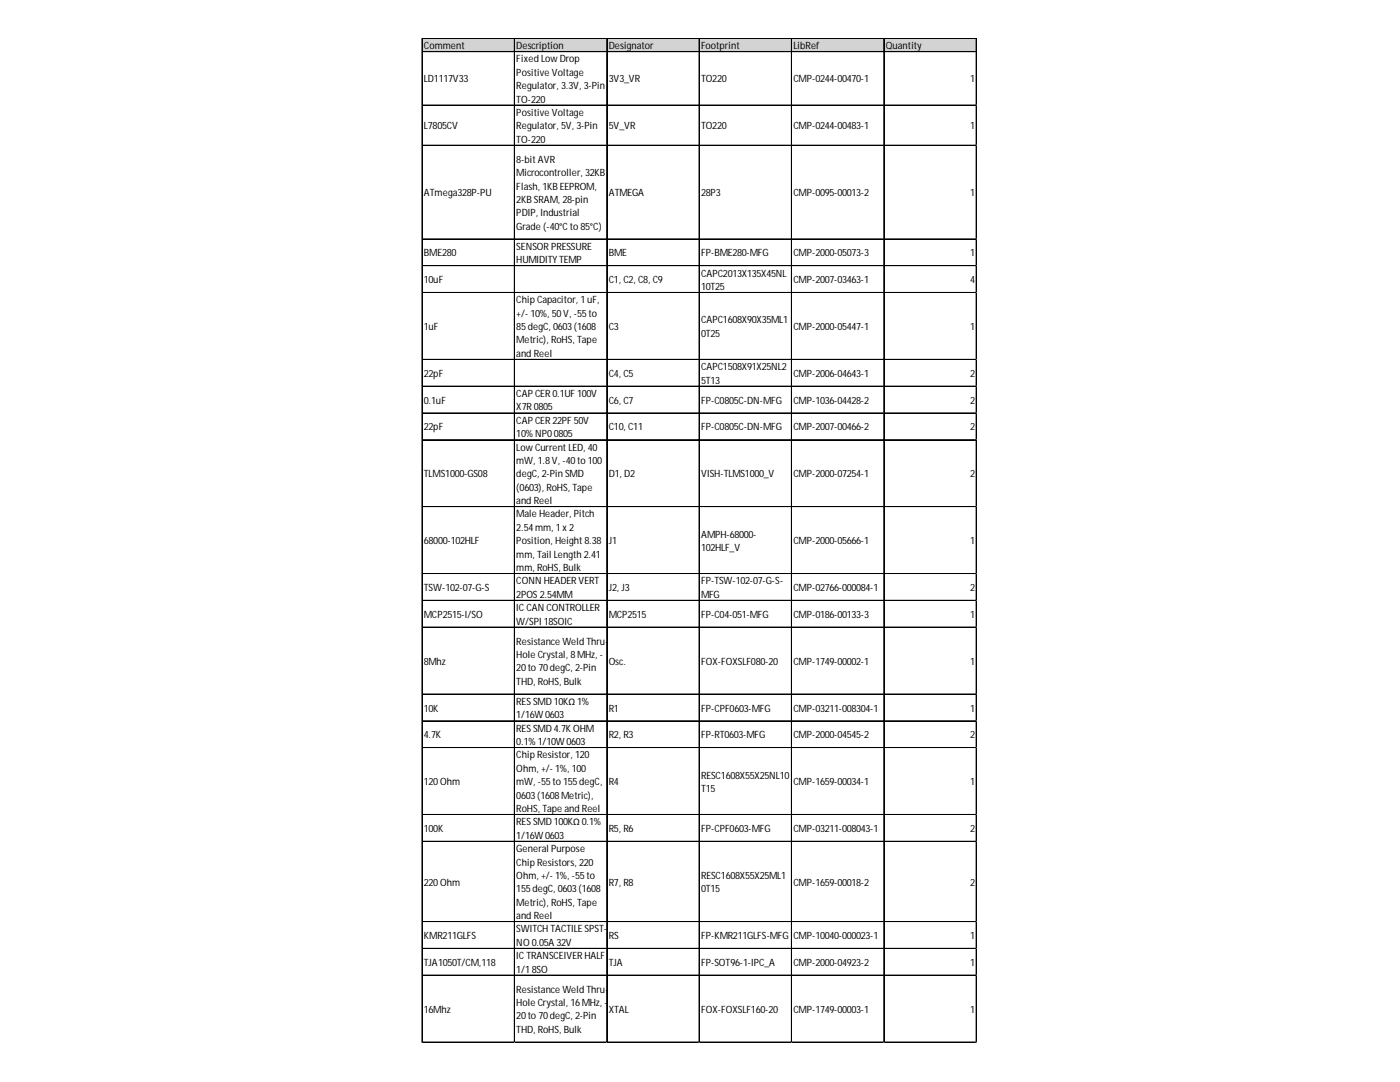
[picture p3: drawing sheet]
<svg xmlns="http://www.w3.org/2000/svg" width="279mm" height="216mm" viewBox="0 0 279 216" stroke-linecap="round" stroke-linejoin="round" font-family="sans-serif">
<defs><g id="words">
<g font-size="2">
<text x="84.6" y="9.8">Comment</text>
<text x="103" y="9.8">Description</text>
<text x="121.5" y="9.8">Designator</text>
<text x="139.9" y="9.8">Footprint</text>
<text x="158.3" y="9.8">LibRef</text>
<text x="176.8" y="9.8">Quantity</text>
<text x="84.6" y="16.5">LD1117V33</text>
<text x="103" y="12.4">Fixed Low Drop</text>
<text x="103" y="15.1">Positive Voltage</text>
<text x="103" y="17.8">Regulator, 3.3V, 3-Pin</text>
<text x="121.5" y="16.5">3V3_VR</text>
<text x="139.9" y="16.5">TO220</text>
<text x="158.3" y="16.5">CMP-0244-00470-1</text>
<text x="193.6" y="16.5">1</text>
<text x="103" y="20.5">TO-220</text>
<text x="103" y="23.1">Positive Voltage</text>
<text x="84.6" y="25.8">L7805CV</text>
<text x="103" y="25.8">Regulator, 5V, 3-Pin</text>
<text x="103" y="28.5">TO-220</text>
<text x="121.5" y="25.8">5V_VR</text>
<text x="139.9" y="25.8">TO220</text>
<text x="158.3" y="25.8">CMP-0244-00483-1</text>
<text x="193.6" y="25.8">1</text>
<text x="103" y="32.5">8-bit AVR</text>
<text x="103" y="35.2">Microcontroller, 32KB</text>
<text x="84.6" y="39.2">ATmega328P-PU</text>
<text x="103" y="37.8">Flash, 1KB EEPROM,</text>
<text x="103" y="40.5">2KB SRAM, 28-pin</text>
<text x="121.5" y="39.2">ATMEGA</text>
<text x="139.9" y="39.2">28P3</text>
<text x="158.3" y="39.2">CMP-0095-00013-2</text>
<text x="193.6" y="39.2">1</text>
<text x="103" y="43.2">PDIP, Industrial</text>
<text x="103" y="45.8">Grade (-40°C to 85°C)</text>
<text x="84.6" y="51.2">BME280</text>
<text x="103" y="49.8">SENSOR PRESSURE</text>
<text x="103" y="52.5">HUMIDITY TEMP</text>
<text x="121.5" y="51.2">BME</text>
<text x="139.9" y="51.2">FP-BME280-MFG</text>
<text x="158.3" y="51.2">CMP-2000-05073-3</text>
<text x="193.6" y="51.2">1</text>
<text x="84.6" y="56.5">10uF</text>
<text x="121.5" y="56.5">C1, C2, C8, C9</text>
<text x="139.9" y="55.2">CAPC2013X135X45NL</text>
<text x="139.9" y="57.9">10T25</text>
<text x="158.3" y="56.5">CMP-2007-03463-1</text>
<text x="193.6" y="56.5">4</text>
<text x="84.6" y="65.9">1uF</text>
<text x="103" y="60.5">Chip Capacitor, 1uF,</text>
<text x="103" y="63.2">+/- 10%, 50V, -55to</text>
<text x="103" y="65.9">85degC, 0603(1608</text>
<text x="121.5" y="65.9">C3</text>
<text x="139.9" y="64.5">CAPC1608X90X35ML1</text>
<text x="158.3" y="65.9">CMP-2000-05447-1</text>
<text x="193.6" y="65.9">1</text>
<text x="103" y="68.5">Metric), RoHS, Tape</text>
<text x="103" y="71.2">and Reel</text>
<text x="139.9" y="67.2">0T25</text>
<text x="84.6" y="75.2">22pF</text>
<text x="121.5" y="75.2">C4, C5</text>
<text x="139.9" y="73.9">CAPC1508X91X25NL2</text>
<text x="139.9" y="76.6">5T13</text>
<text x="158.3" y="75.2">CMP-2006-04643-1</text>
<text x="193.6" y="75.2">2</text>
<text x="84.6" y="80.6">0.1uF</text>
<text x="103" y="79.2">CAP CER 0.1UF 100V</text>
<text x="103" y="81.9">X7R 0805</text>
<text x="121.5" y="80.6">C6, C7</text>
<text x="139.9" y="80.6">FP-C0805C-DN-MFG</text>
<text x="158.3" y="80.6">CMP-1036-04428-2</text>
<text x="193.6" y="80.6">2</text>
<text x="84.6" y="85.9">22pF</text>
<text x="103" y="84.6">CAP CER 22PF 50V</text>
<text x="103" y="87.2">10% NP00805</text>
<text x="103" y="89.9">Low Current LED, 40</text>
<text x="121.5" y="85.9">C10, C11</text>
<text x="139.9" y="85.9">FP-C0805C-DN-MFG</text>
<text x="158.3" y="85.9">CMP-2007-00466-2</text>
<text x="193.6" y="85.9">2</text>
<text x="84.6" y="95.2">TLMS1000-GS08</text>
<text x="103" y="92.6">mW, 1.8V, -40to 100</text>
<text x="103" y="95.2">degC, 2-Pin SMD</text>
<text x="121.5" y="95.2">D1, D2</text>
<text x="139.9" y="95.2">VISH-TLMS1000_V</text>
<text x="158.3" y="95.2">CMP-2000-07254-1</text>
<text x="193.6" y="95.2">2</text>
<text x="103" y="97.9">(0603), RoHS, Tape</text>
<text x="103" y="100.6">and Reel</text>
<text x="103" y="103.3">Male Header, Pitch</text>
<text x="103" y="105.9">2.54mm, 1x 2</text>
<text x="139.9" y="107.3">AMPH-68000-</text>
<text x="84.6" y="108.6">68000-102HLF</text>
<text x="103" y="108.6">Position, Height 8.38</text>
<text x="103" y="111.3">mm, Tail Length 2.41</text>
<text x="103" y="113.9">mm, RoHS, Bulk</text>
<text x="121.5" y="108.6">J1</text>
<text x="139.9" y="109.9">102HLF_V</text>
<text x="158.3" y="108.6">CMP-2000-05666-1</text>
<text x="193.6" y="108.6">1</text>
<text x="84.6" y="118">TSW-102-07-G-S</text>
<text x="103" y="116.6">CONN HEADER VERT</text>
<text x="103" y="119.3">2POS 2.54MM</text>
<text x="121.5" y="118">J2, J3</text>
<text x="139.9" y="116.6">FP-TSW-102-07-G-S-</text>
<text x="139.9" y="119.3">MFG</text>
<text x="158.3" y="118">CMP-02766-000084-1</text>
<text x="193.6" y="118">2</text>
<text x="84.6" y="123.3">MCP2515-I/SO</text>
<text x="103" y="122">IC CAN CONTROLLER</text>
<text x="103" y="124.6">W/SPI 18SOIC</text>
<text x="121.5" y="123.3">MCP2515</text>
<text x="139.9" y="123.3">FP-C04-051-MFG</text>
<text x="158.3" y="123.3">CMP-0186-00133-3</text>
<text x="193.6" y="123.3">1</text>
<text x="103" y="128.6">Resistance Weld Thru-</text>
<text x="103" y="131.3">Hole Crystal, 8MHz, -</text>
<text x="84.6" y="132.6">8Mhz</text>
<text x="103" y="134">20to 70degC, 2-Pin</text>
<text x="103" y="136.6">THD, RoHS, Bulk</text>
<text x="121.5" y="132.6">Osc.</text>
<text x="139.9" y="132.6">FOX-FOXSLF080-20</text>
<text x="158.3" y="132.6">CMP-1749-00002-1</text>
<text x="193.6" y="132.6">1</text>
<text x="84.6" y="142">10K</text>
<text x="103" y="140.7">RES SMD 10KΩ 1%</text>
<text x="103" y="143.3">1/16W 0603</text>
<text x="121.5" y="142">R1</text>
<text x="139.9" y="142">FP-CPF0603-MFG</text>
<text x="158.3" y="142">CMP-03211-008304-1</text>
<text x="193.6" y="142">1</text>
<text x="84.6" y="147.3">4.7K</text>
<text x="103" y="146">RES SMD 4.7K OHM</text>
<text x="103" y="148.7">0.1% 1/10W 0603</text>
<text x="121.5" y="147.3">R2, R3</text>
<text x="139.9" y="147.3">FP-RT0603-MFG</text>
<text x="158.3" y="147.3">CMP-2000-04545-2</text>
<text x="193.6" y="147.3">2</text>
<text x="103" y="151.3">Chip Resistor, 120</text>
<text x="103" y="154">Ohm, +/- 1%, 100</text>
<text x="139.9" y="155.3">RESC1608X55X25NL10</text>
<text x="84.6" y="156.7">120Ohm</text>
<text x="103" y="156.7">mW, -55to 155degC,</text>
<text x="103" y="159.3">0603(1608Metric),</text>
<text x="121.5" y="156.7">R4</text>
<text x="139.9" y="158">T15</text>
<text x="158.3" y="156.7">CMP-1659-00034-1</text>
<text x="193.6" y="156.7">1</text>
<text x="84.6" y="166">100K</text>
<text x="103" y="162">RoHS, Tape and Reel</text>
<text x="103" y="164.7">RES SMD 100KΩ 0.1%</text>
<text x="103" y="167.4">1/16W 0603</text>
<text x="121.5" y="166">R5, R6</text>
<text x="139.9" y="166">FP-CPF0603-MFG</text>
<text x="158.3" y="166">CMP-03211-008043-1</text>
<text x="193.6" y="166">2</text>
<text x="103" y="170">General Purpose</text>
<text x="103" y="172.7">Chip Resistors, 220</text>
<text x="84.6" y="176.7">220Ohm</text>
<text x="103" y="175.4">Ohm, +/- 1%, -55to</text>
<text x="103" y="178">155degC, 0603(1608</text>
<text x="121.5" y="176.7">R7, R8</text>
<text x="139.9" y="175.4">RESC1608X55X25ML1</text>
<text x="139.9" y="178">0T15</text>
<text x="158.3" y="176.7">CMP-1659-00018-2</text>
<text x="193.6" y="176.7">2</text>
<text x="103" y="180.7">Metric), RoHS, Tape</text>
<text x="103" y="183.4">and Reel</text>
<text x="84.6" y="187.4">KMR211GLFS</text>
<text x="103" y="186.1">SWITCH TACTILE SPST-</text>
<text x="103" y="188.7">NO 0.05A 32V</text>
<text x="103" y="191.4">IC TRANSCEIVER HALF</text>
<text x="121.5" y="187.4">RS</text>
<text x="139.9" y="187.4">FP-KMR211GLFS-MFG</text>
<text x="158.3" y="187.4">CMP-10040-000023-1</text>
<text x="193.6" y="187.4">1</text>
<text x="84.6" y="192.7">TJA1050T/CM,118</text>
<text x="103" y="194.1">1/18SO</text>
<text x="121.5" y="192.7">TJA</text>
<text x="139.9" y="192.7">FP-SOT96-1-IPC_A</text>
<text x="158.3" y="192.7">CMP-2000-04923-2</text>
<text x="193.6" y="192.7">1</text>
<text x="84.6" y="202.1">16Mhz</text>
<text x="103" y="198.1">Resistance Weld Thru-</text>
<text x="103" y="200.7">Hole Crystal, 16MHz, -</text>
<text x="103" y="203.4">20to 70degC, 2-Pin</text>
<text x="121.5" y="202.1">XTAL</text>
<text x="139.9" y="202.1">FOX-FOXSLF160-20</text>
<text x="158.3" y="202.1">CMP-1749-00003-1</text>
<text x="193.6" y="202.1">1</text>
<text x="103" y="206.1">THD, RoHS, Bulk</text>
</g>
</g></defs>
<path d="M84.3 7.7h110.7v2.7h-110.7z" fill="#d3d3d3"/>
<g fill="none" stroke="#000" stroke-width=".2">
<path d="M84.2 7.6v200.5M84.3 7.6v200.5M84.3 7.6h110.6M84.3 7.7h110.6M84.3 10.3h110.6M102.6 7.7v200.4M102.7 7.7v200.4M121.1 7.7v200.4M139.5 7.7v200.4M139.6 7.7v200.4M157.9 7.7v200.4M158 7.7v200.4"/>
<path d="M176.4 7.7v200.4M194.8 7.7v200.4M194.9 7.7v200.4M84.3 21h110.6M84.3 29h110.6M84.3 47.7h110.6M84.3 53h110.6M84.3 53.1h110.6M84.3 58.4h110.6M84.3 71.7h110.6M84.3 71.8h110.6M84.3 77h110.6"/>
<path d="M84.3 77.1h110.6M84.3 82.4h110.6M84.3 82.5h110.6M84.3 87.7h110.6M84.3 87.8h110.6M84.3 101.1h110.6M84.3 101.2h110.6M84.3 114.4h110.6M84.3 114.5h110.6M84.3 119.8h110.6M84.3 125.1h110.6M84.3 125.2h110.6"/>
<path d="M84.3 138.5h110.6M84.3 143.8h110.6M84.3 143.9h110.6M84.3 149.2h110.6M84.3 162.5h110.6M84.3 162.6h110.6M84.3 167.9h110.6M84.3 183.9h110.6M84.3 184h110.6M84.3 189.2h110.6M84.3 189.3h110.6M84.3 194.6h110.6"/>
<path d="M84.3 207.9h110.6M84.3 208h110.6"/>
</g>
<path d="M84.2 208.1h.1" fill="none" stroke="#d4d4d4" stroke-width=".2"/>
<path d="M84.2 208.1h.1z" fill="#d4d4d4"/>
<path d="M102.6 208.1h.1" fill="none" stroke="#d4d4d4" stroke-width=".2"/>
<path d="M102.6 208.1h.2z" fill="#d4d4d4"/>
<path d="M121.1 208.1h.1" fill="none" stroke="#d4d4d4" stroke-width=".2"/>
<path d="M121.1 208.1h.1z" fill="#d4d4d4"/>
<path d="M139.5 208.1h.1" fill="none" stroke="#d4d4d4" stroke-width=".2"/>
<path d="M139.5 208.1h.1z" fill="#d4d4d4"/>
<path d="M157.9 208.1h.1" fill="none" stroke="#d4d4d4" stroke-width=".2"/>
<path d="M157.9 208.1h.2z" fill="#d4d4d4"/>
<path d="M176.4 208.1h.1" fill="none" stroke="#d4d4d4" stroke-width=".2"/>
<path d="M176.4 208.1h.1z" fill="#d4d4d4"/>
<path d="M194.8 208.1h.1" fill="none" stroke="#d4d4d4" stroke-width=".2"/>
<path d="M194.8 208.1h.1z" fill="#d4d4d4"/>
<path d="M194.9 21h.1" fill="none" stroke="#d4d4d4" stroke-width=".2"/>
<path d="M194.9 21l.1 .1z" fill="#d4d4d4"/>
<path d="M194.9 29h.1" fill="none" stroke="#d4d4d4" stroke-width=".2"/>
<path d="M194.9 29l.1 .1z" fill="#d4d4d4"/>
<path d="M194.9 47.7h.1" fill="none" stroke="#d4d4d4" stroke-width=".2"/>
<path d="M194.9 47.7l.1 .1z" fill="#d4d4d4"/>
<path d="M194.9 53h.1" fill="none" stroke="#d4d4d4" stroke-width=".2"/>
<path d="M194.9 53l.1 .1z" fill="#d4d4d4"/>
<path d="M194.9 58.4h.1" fill="none" stroke="#d4d4d4" stroke-width=".2"/>
<path d="M194.9 58.4l.1 .1z" fill="#d4d4d4"/>
<path d="M194.9 71.7h.1" fill="none" stroke="#d4d4d4" stroke-width=".2"/>
<path d="M194.9 71.7l.1 .1z" fill="#d4d4d4"/>
<path d="M194.9 77h.1" fill="none" stroke="#d4d4d4" stroke-width=".2"/>
<path d="M194.9 77l.1 .2z" fill="#d4d4d4"/>
<path d="M194.9 82.4h.1" fill="none" stroke="#d4d4d4" stroke-width=".2"/>
<path d="M194.9 82.4l.1 .1z" fill="#d4d4d4"/>
<path d="M194.9 87.7h.1" fill="none" stroke="#d4d4d4" stroke-width=".2"/>
<path d="M194.9 87.7l.1 .2z" fill="#d4d4d4"/>
<path d="M194.9 101.1h.1" fill="none" stroke="#d4d4d4" stroke-width=".2"/>
<path d="M194.9 101.1l.1 .1z" fill="#d4d4d4"/>
<path d="M194.9 114.4h.1" fill="none" stroke="#d4d4d4" stroke-width=".2"/>
<path d="M194.9 114.4l.1 .2z" fill="#d4d4d4"/>
<path d="M194.9 119.8h.1" fill="none" stroke="#d4d4d4" stroke-width=".2"/>
<path d="M194.9 119.8l.1 .1z" fill="#d4d4d4"/>
<path d="M194.9 125.1h.1" fill="none" stroke="#d4d4d4" stroke-width=".2"/>
<path d="M194.9 125.1l.1 .2z" fill="#d4d4d4"/>
<path d="M194.9 138.5h.1" fill="none" stroke="#d4d4d4" stroke-width=".2"/>
<path d="M194.9 138.5l.1 .1z" fill="#d4d4d4"/>
<path d="M194.9 143.8h.1" fill="none" stroke="#d4d4d4" stroke-width=".2"/>
<path d="M194.9 143.8l.1 .2z" fill="#d4d4d4"/>
<path d="M194.9 149.2h.1" fill="none" stroke="#d4d4d4" stroke-width=".2"/>
<path d="M194.9 149.2l.1 .1z" fill="#d4d4d4"/>
<path d="M194.9 162.5h.1" fill="none" stroke="#d4d4d4" stroke-width=".2"/>
<path d="M194.9 162.5l.1 .2z" fill="#d4d4d4"/>
<path d="M194.9 167.9h.1" fill="none" stroke="#d4d4d4" stroke-width=".2"/>
<path d="M194.9 167.9l.1 .1z" fill="#d4d4d4"/>
<path d="M194.9 183.9h.1" fill="none" stroke="#d4d4d4" stroke-width=".2"/>
<path d="M194.9 183.9l.1 .1z" fill="#d4d4d4"/>
<path d="M194.9 189.2h.1" fill="none" stroke="#d4d4d4" stroke-width=".2"/>
<path d="M194.9 189.2l.1 .2z" fill="#d4d4d4"/>
<path d="M194.9 194.6h.1" fill="none" stroke="#d4d4d4" stroke-width=".2"/>
<path d="M194.9 194.6l.1 .1z" fill="#d4d4d4"/>
<path d="M194.9 207.9h.1" fill="none" stroke="#d4d4d4" stroke-width=".2"/>
<path d="M194.9 207.9l.1 .2z" fill="#d4d4d4"/>
<use href="#words"/>
</svg>
